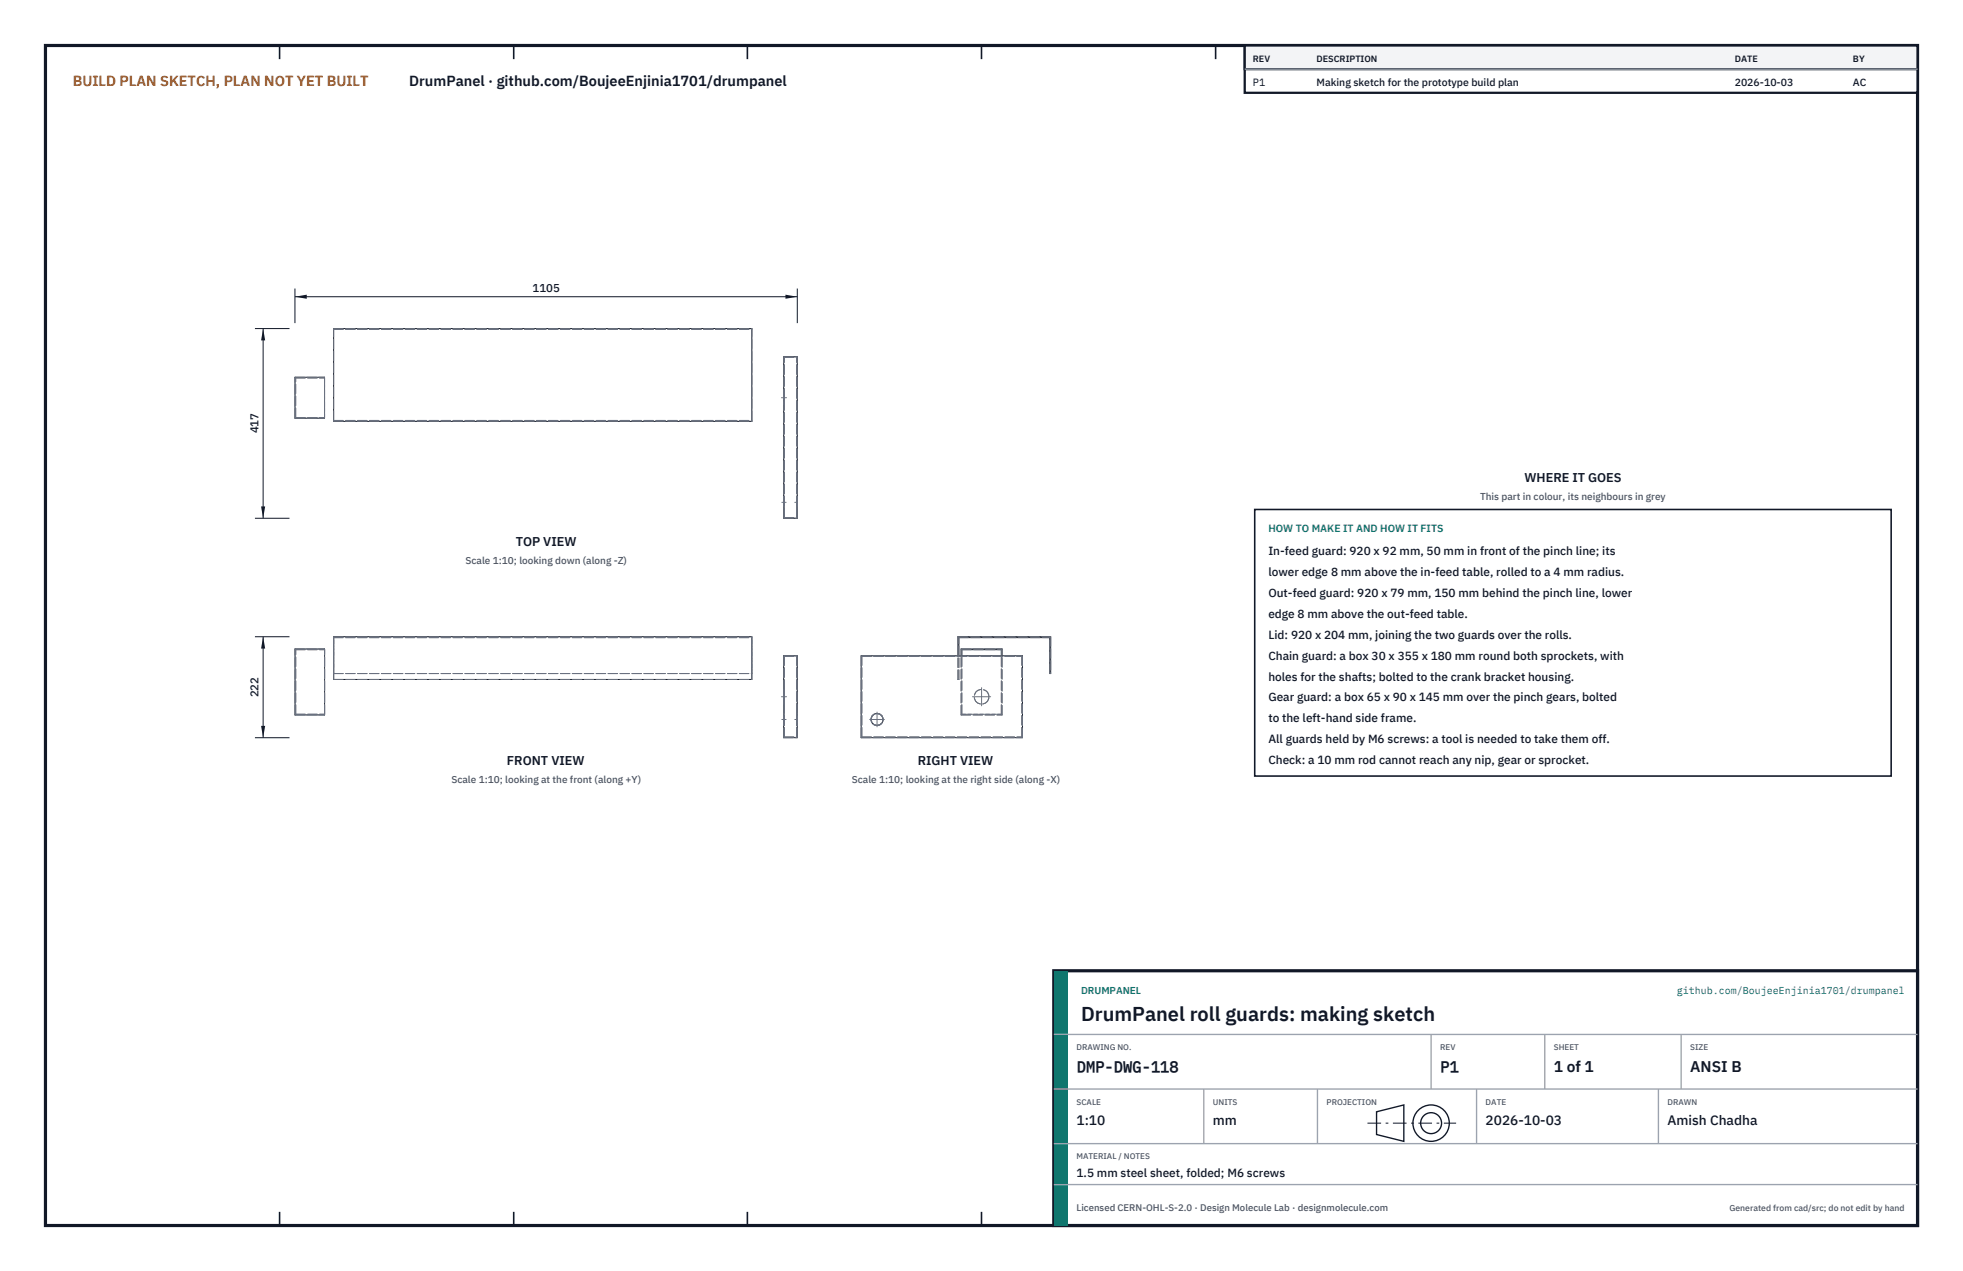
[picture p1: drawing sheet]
<svg xmlns="http://www.w3.org/2000/svg" width="432mm" height="279mm" viewBox="0 0 432 279" stroke-linecap="round" stroke-linejoin="round" font-family="sans-serif">
<defs><g id="words">
<text font-size="4.4" fill="#111827" x="237.8" y="224.4">DrumPanel roll guards: making sketch</text>
<g font-size="3.4" fill="#111827">
<text x="236.8" y="235.6">DMP-DWG-118</text>
<text x="316.8" y="235.6">P1</text>
<text x="341.8" y="235.6">1 of 1</text>
<text x="371.8" y="235.6">ANSI B</text>
</g>
<text font-size="3.2" fill="#b45309" x="16" y="19">BUILD PLAN SKETCH, PLAN NOT YET BUILT</text>
<text font-size="3.2" fill="#111827" x="90" y="19">DrumPanel · github.com/BoujeeEnjinia1701/drumpanel</text>
<g font-size="3" fill="#111827">
<text x="236.8" y="247.2">1:10</text>
<text x="266.8" y="247.2">mm</text>
<text x="326.8" y="247.2">2026-10-03</text>
<text x="366.8" y="247.2">Amish Chadha</text>
</g>
<g font-size="2.8" fill="#111827">
<text x="335.3" y="106">WHERE IT GOES</text>
<text x="113.4" y="119.9">TOP VIEW</text>
<text x="111.5" y="168.2">FRONT VIEW</text>
<text x="201.9" y="168.2">RIGHT VIEW</text>
</g>
<g font-size="2.6" fill="#111827">
<text x="279" y="122">In-feed guard: 920 x 92 mm, 50 mm in front of the pinch line; its</text>
<text x="279" y="126.6">lower edge 8 mm above the in-feed table, rolled to a 4 mm radius.</text>
<text x="279" y="131.2">Out-feed guard: 920 x 79 mm, 150 mm behind the pinch line, lower</text>
<text x="279" y="135.8">edge 8 mm above the out-feed table.</text>
<text x="279" y="140.4">Lid: 920 x 204 mm, joining the two guards over the rolls.</text>
<text x="279" y="145">Chain guard: a box 30 x 355 x 180 mm round both sprockets, with</text>
<text x="279" y="149.6">holes for the shafts; bolted to the crank bracket housing.</text>
<text x="279" y="154.2">Gear guard: a box 65 x 90 x 145 mm over the pinch gears, bolted</text>
<text x="279" y="158.8">to the left-hand side frame.</text>
<text x="279" y="163.4">All guards held by M6 screws: a tool is needed to take them off.</text>
<text x="279" y="168">Check: a 10 mm rod cannot reach any nip, gear or sprocket.</text>
<text x="236.8" y="258.8">1.5 mm steel sheet, folded; M6 screws</text>
</g>
<g font-size="2.5" fill="#111827">
<text x="117.1" y="64.2">1105</text>
<text x="56.9" y="95.3" transform="rotate(-90 56.9 95.3)">417</text>
<text x="56.9" y="153.3" transform="rotate(-90 56.9 153.3)">222</text>
</g>
<g font-size="2.3" fill="#111827">
<text x="275.6" y="18.8">P1</text>
<text x="289.6" y="18.8">Making sketch for the prototype build plan</text>
<text x="381.6" y="18.8">2026-10-03</text>
<text x="407.6" y="18.8">AC</text>
</g>
<text font-size="2.3" fill="#0f766e" x="279" y="117">HOW TO MAKE IT AND HOW IT FITS</text>
<g font-size="2.2" fill="#4b5563">
<text x="325.6" y="110">This part in colour, its neighbours in grey</text>
<text x="102.4" y="124">Scale 1:10; looking down (along -Z)</text>
<text x="99.3" y="172.2">Scale 1:10; looking at the front (along +Y)</text>
<text x="187.4" y="172.2">Scale 1:10; looking at the right side (along -X)</text>
</g>
<g font-size="2.2" fill="#0f766e">
<text x="237.8" y="218.4">DRUMPANEL</text>
<text x="368.8" y="218.4">github.com/BoujeeEnjinia1701/drumpanel</text>
</g>
<text font-size="2.1" fill="#4b5563" x="236.8" y="266.2">Licensed CERN-OHL-S-2.0 · Design Molecule Lab · designmolecule.com</text>
<g font-size="2" fill="#111827">
<text x="275.6" y="13.6">REV</text>
<text x="289.6" y="13.6">DESCRIPTION</text>
<text x="381.6" y="13.6">DATE</text>
<text x="407.6" y="13.6">BY</text>
</g>
<text font-size="1.9" fill="#4b5563" x="380.4" y="266.2">Generated from cad/src; do not edit by hand</text>
<g font-size="1.8" fill="#4b5563">
<text x="236.8" y="230.8">DRAWING NO.</text>
<text x="316.8" y="230.8">REV</text>
<text x="341.8" y="230.8">SHEET</text>
<text x="371.8" y="230.8">SIZE</text>
<text x="236.8" y="242.8">SCALE</text>
<text x="266.8" y="242.8">UNITS</text>
<text x="291.8" y="242.8">PROJECTION</text>
<text x="326.8" y="242.8">DATE</text>
<text x="366.8" y="242.8">DRAWN</text>
<text x="236.8" y="254.8">MATERIAL / NOTES</text>
</g>
</g></defs>
<path d="M10 10h411.8v259.4h-411.8z" fill="none" stroke="#111827" stroke-width=".7" stroke-linecap="butt"/>
<g fill="none" stroke="#111827" stroke-width=".35">
<path d="M61.5 10v3M113 10v3M164.4 10v3M215.9 10v3M267.4 10v3M318.9 10v3M370.3 10v3M61.5 266.4v3M113 266.4v3M164.4 266.4v3M215.9 266.4v3M267.4 266.4v3"/>
<path d="M318.9 266.4v3M370.3 266.4v3"/>
</g>
<g fill="none" stroke="#111727" stroke-width=".22">
<path d="M73.4 72.2h92v20.4h-92zM172.4 78.4h3v35.5h-3zM64.9 82.9h6.5v9h-6.5zM73.4 140h92v9.4h-92zM64.9 142.7h6.5v14.5h-6.5zM172.4 144.2h3v18h-3zM189.4 144.2h35.5v18h-35.5zM210.7 144.2v-4.2h20.4v8.1h-.2v-7.9h-20v4M211.4 144.2v-1.5h9v1.5M211.6 144.2v-1.4h8.7v1.4"/>
<circle cx="192.9" cy="158.2" r="1.31"/>
</g>
<g fill="none" stroke="#6a7180" stroke-width=".22" stroke-dasharray="2.1 .5">
<path d="M73.4 72.4v-.2M73.4 72.2h92M73.4 72.4h92M165.4 72.4v-.2M172.4 78.4h3M172.5 78.6h2.7M64.9 91.9v-9M64.9 91.9h6.5M64.9 82.9h6.5M65 83.1h6.4M65 91.8h6.4M65 91.8v-8.7"/>
<path d="M71.4 91.9v-9M71.4 83.1v8.7M73.4 92.6v-.2M73.4 92.4v-20M73.4 92.4h92M73.4 92.6h92M165.4 92.6v-.2M165.4 92.4v-20M172.4 87.4v-1.6M172.4 85.8v3.2M172.4 89v-1.6M172.4 89h.1"/>
<path d="M172.4 85.8h.1M172.5 87.4v-1.6M172.5 85.8v3.2M172.5 89v-1.6M172.4 113.9v-35.5M172.4 110.4v-1.3M172.4 109.1v2.6M172.4 111.7v-1.3M172.4 113.9h3M172.4 111.7h.1M172.4 109.1h.1M172.5 110.4v-1.3"/>
<path d="M172.5 109.1v2.6M172.5 111.7v-1.3M172.5 113.8v-35.2M172.5 113.8h2.7M175.2 110.4v-1.3M175.2 109.1v2.6M175.2 111.7v-1.3M175.2 113.8v-35.2M175.2 111.7h.2M175.2 109.1h.2M175.4 113.9v-35.5M175.4 110.4v-1.3"/>
<path d="M175.4 109.1v2.6M175.4 111.7v-1.3M73.4 140v8.1M73.4 140h92M165.4 140v8.1M210.7 140h20.4M231.1 140v8.1M64.9 157.2v-14.5M64.9 142.7h6.5M64.9 157.2h6.5M65 157h6.4M65 142.8h6.4"/>
<path d="M65 157v-14.2M71.4 157.2v-14.5M71.4 157v-14.2M73.4 149.4v-9.2M73.4 148.1v-7.9M73.4 148.1h92M73.4 140.2h92M73.4 149.4h92M165.4 149.4v-9.2M165.4 148.1v-7.9M172.4 154.8v-3.2M172.4 151.6v3.2"/>
<path d="M172.4 159.5v-2.6M172.4 156.9v2.6M172.4 144.2h3M172.4 154.8h.1M172.4 159.5h.1M172.4 151.6h.1M172.4 156.9h.1M172.5 154.8v-3.2M172.5 151.6v3.2M172.5 159.5v-2.6M172.5 156.9v2.6M172.5 144.3h2.7"/>
<path d="M175.2 159.5h.2M175.2 159.5v-2.6M175.2 156.9v2.6M175.2 156.9h.2M175.4 159.5v-2.6M175.4 156.9v2.6M189.4 144.2h35.5M189.6 144.3h35.2M210.7 149.4v-9.4M210.7 149.4h.2M210.7 149.4v-5.2M210.9 149.4v-9.2"/>
<path d="M210.9 140.2h20M210.9 149.4v-5.2M211.4 157.2v-14.5M211.4 142.7h9M211.4 157.2h9M211.4 157.2v-13M211.6 157v-12.8M211.6 157h8.7M211.6 142.8h8.7M211.6 157v-14.2M220.3 157h-8.7M220.3 157v-12.8"/>
<path d="M220.3 157v-14.2M220.4 157.2v-14.5M220.4 157.2v-13M230.9 148.1v-7.9M230.9 148.1h.2M172.4 162.2v-18M172.4 162.2h3M172.5 162v-17.7M172.5 162h2.7M175.2 162v-17.7M175.4 162.2v-18M189.4 162.2v-18"/>
<path d="M189.4 162.2h35.5M189.6 162v-17.7M189.6 162h35.2M224.8 162v-17.7M224.9 162.2v-18"/>
<circle cx="192.9" cy="158.2" r="1.31"/>
<circle cx="215.9" cy="153.2" r="1.61"/>
</g>
<path d="M171.9 87.4h1.1M172 110.4h.9M174.8 110.4h.6M171.9 153.2h1.1M172 158.2h.9M174.8 158.2h.6M191.3 158.2h3.2M192.9 159.8v-3.3M213.9 153.2h4M215.9 155.2v-4" fill="none" stroke="#6a7180" stroke-width=".22" stroke-dasharray="4.2 .5 0 .5"/>
<path d="M64.9 63.4v7.6M64.9 65.2h110.5M175.4 63.4v7.6" fill="none" stroke="#111827" stroke-width=".22"/>
<path d="M64.9 65.2l2.6-.4v.9zM172.8 64.8v.9l2.6-.5z" fill="#111827"/>
<path d="M56.1 72.2h7.6M57.9 72.2v41.7M56.1 113.9h7.6" fill="none" stroke="#111827" stroke-width=".22"/>
<path d="M57.9 72.2l-.5 2.6h.9zM57.4 111.3h.9l-.4 2.6z" fill="#111827"/>
<path d="M56.1 140h7.6M57.9 140v22.2M56.1 162.2h7.6" fill="none" stroke="#111827" stroke-width=".22"/>
<path d="M57.9 140l-.5 2.6h.9zM57.4 159.6h.9l-.4 2.6z" fill="#111827"/>
<path d="M276 112h140v58.6h-140z" fill="#fff" stroke="#111827" stroke-width=".35"/>
<path d="M273.8 10h148v10.4h-148z" fill="#fff" stroke="#111827" stroke-width=".5"/>
<path d="M273.8 10h148v5.2h-148z" fill="#f3f4f6" stroke="#111827" stroke-width=".5"/>
<path d="M273.8 15.2h148" fill="none" stroke="#9ca3af" stroke-width=".3"/>
<path d="M231.8 213.4h190v56h-190z" fill="#fff" stroke="#111827" stroke-width=".7" stroke-linecap="butt"/>
<path d="M231.8 213.4h3v56h-3z" fill="#0f766e"/>
<path d="M231.8 227.4h190M231.8 239.4h190M264.8 239.4v12M289.8 239.4v12M314.8 227.4v12M324.8 239.4v12M339.8 227.4v12M364.8 239.4v12M369.8 227.4v12M231.8 251.4h190M231.8 260.4h190" fill="none" stroke="#9ca3af" stroke-width=".3"/>
<g fill="none" stroke="#111827" stroke-width=".3">
<path d="M302.8 244.4l6-1.5v8l-6-1.5z"/>
<circle cx="314.8" cy="246.9" r="4"/>
<circle cx="314.8" cy="246.9" r="2.3"/>
</g>
<path d="M300.8 246.9h19.5" fill="none" stroke="#111827" stroke-width=".22" stroke-dasharray="3 1 .6 1" stroke-linecap="butt"/>
<use href="#words"/>
</svg>
